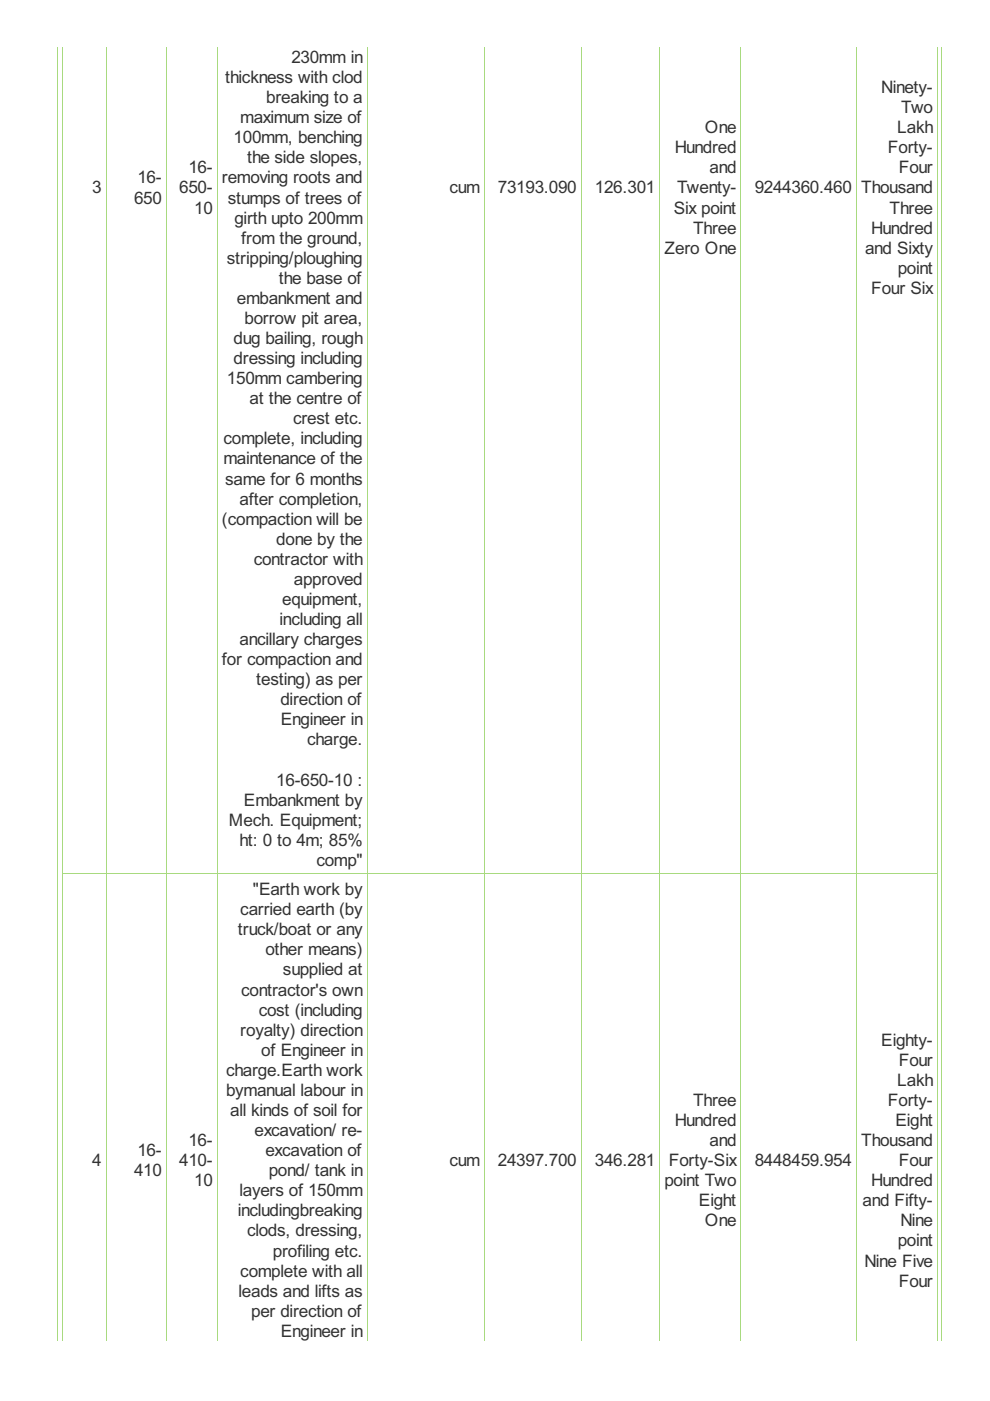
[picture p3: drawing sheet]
<svg xmlns="http://www.w3.org/2000/svg" width="210mm" height="297mm" viewBox="0 0 210 297" stroke-linecap="round" stroke-linejoin="round" font-family="sans-serif">
<defs><g id="words">
<g font-size="4.1" fill="#333">
<text x="47.8" y="17.6">thickness with clod</text>
<text x="61.8" y="13.4">230mm in</text>
<text x="56.4" y="21.9">breaking to a</text>
<text x="186.8" y="19.7">Ninety-</text>
<text x="191.1" y="24">Two</text>
<text x="51" y="26.1">maximum size of</text>
<text x="149.4" y="28.3">One</text>
<text x="190.2" y="28.3">Lakh</text>
<text x="49.5" y="30.4">100mm, benching</text>
<text x="52.4" y="34.6">the side slopes,</text>
<text x="143" y="32.5">Hundred</text>
<text x="188.3" y="32.5">Forty-</text>
<text x="19.6" y="41">3</text>
<text x="29.1" y="38.9">16-</text>
<text x="38" y="41">650-</text>
<text x="40" y="36.8">16-</text>
<text x="47.1" y="38.9">removing roots and</text>
<text x="95.3" y="41">cum</text>
<text x="105.6" y="41">73193.090</text>
<text x="126.1" y="41">126.301</text>
<text x="143.6" y="41">Twenty-</text>
<text x="150.4" y="36.8">and</text>
<text x="160" y="41">9244360.460</text>
<text x="182.6" y="41">Thousand</text>
<text x="190.6" y="36.8">Four</text>
<text x="28.4" y="43.2">650</text>
<text x="41.2" y="45.3">10</text>
<text x="48.3" y="43.2">stumps of trees of</text>
<text x="49.7" y="47.4">girth upto 200mm</text>
<text x="142.9" y="45.3">Six point</text>
<text x="188.6" y="45.3">Three</text>
<text x="51.1" y="51.7">from the ground,</text>
<text x="140.9" y="53.8">Zero One</text>
<text x="146.9" y="49.5">Three</text>
<text x="183.4" y="53.8">and Sixty</text>
<text x="184.7" y="49.5">Hundred</text>
<text x="48.1" y="55.9">stripping/ploughing</text>
<text x="190.3" y="58">point</text>
<text x="50.2" y="64.4">embankment and</text>
<text x="59.1" y="60.2">the base of</text>
<text x="184.7" y="62.3">Four Six</text>
<text x="51.8" y="68.7">borrow pit area,</text>
<text x="49.5" y="72.9">dug bailing, rough</text>
<text x="49.5" y="77.2">dressing including</text>
<text x="48.1" y="81.5">150mm cambering</text>
<text x="52.9" y="85.7">at the centre of</text>
<text x="62.1" y="90">crest etc.</text>
<text x="47.4" y="94.2">complete, including</text>
<text x="47.4" y="98.5">maintenance of the</text>
<text x="47.8" y="102.7">same for 6 months</text>
<text x="50.8" y="107">after completion,</text>
<text x="47.1" y="111.2">(compaction will be</text>
<text x="53.8" y="119.8">contractor with</text>
<text x="58.6" y="115.5">done by the</text>
<text x="62.3" y="124">approved</text>
<text x="59.8" y="128.3">equipment,</text>
<text x="50.8" y="136.8">ancillary charges</text>
<text x="59.3" y="132.5">including all</text>
<text x="47.1" y="141">for compaction and</text>
<text x="54.3" y="145.3">testing) as per</text>
<text x="59.5" y="149.5">direction of</text>
<text x="59.5" y="153.8">Engineer in</text>
<text x="65.1" y="158.1">charge.</text>
<text x="58.6" y="166.6">16-650-10 :</text>
<text x="51.7" y="170.8">Embankment by</text>
<text x="48.5" y="175.1">Mech. Equipment;</text>
<text x="50.8" y="179.3">ht: 0 to 4m; 85%</text>
<text x="67.1" y="183.6">comp&quot;</text>
<text x="53.6" y="189.8">&quot;Earth work by</text>
<text x="51" y="194.1">carried earth (by</text>
<text x="50.4" y="198.3">truck/boat or any</text>
<text x="56.3" y="202.6">other means)</text>
<text x="60" y="206.8">supplied at</text>
<text x="51.1" y="211.1">contractor's own</text>
<text x="54.9" y="215.3">cost (including</text>
<text x="51" y="219.6">royalty) direction</text>
<text x="186.8" y="221.7">Eighty-</text>
<text x="55.4" y="223.8">of Engineer in</text>
<text x="190.6" y="226">Four</text>
<text x="47.9" y="228.1">charge.Earth work</text>
<text x="47.9" y="232.4">bymanual labour in</text>
<text x="190.2" y="230.2">Lakh</text>
<text x="48.8" y="236.6">all kinds of soil for</text>
<text x="143" y="238.7">Hundred</text>
<text x="146.9" y="234.5">Three</text>
<text x="188.3" y="234.5">Forty-</text>
<text x="189.9" y="238.7">Eight</text>
<text x="29.1" y="245.1">16-</text>
<text x="40" y="243">16-</text>
<text x="54" y="240.9">excavation/ re-</text>
<text x="56.3" y="245.1">excavation of</text>
<text x="150.4" y="243">and</text>
<text x="182.6" y="243">Thousand</text>
<text x="19.6" y="247.3">4</text>
<text x="28.4" y="249.4">410</text>
<text x="38" y="247.3">410-</text>
<text x="41.2" y="251.5">10</text>
<text x="57" y="249.4">pond/ tank in</text>
<text x="95.3" y="247.3">cum</text>
<text x="105.6" y="247.3">24397.700</text>
<text x="126.1" y="247.3">346.281</text>
<text x="140.9" y="251.5">point Two</text>
<text x="141.8" y="247.3">Forty-Six</text>
<text x="160" y="247.3">8448459.954</text>
<text x="184.7" y="251.5">Hundred</text>
<text x="190.6" y="247.3">Four</text>
<text x="50.4" y="257.9">includingbreaking</text>
<text x="50.8" y="253.6">layers of 150mm</text>
<text x="148.2" y="255.8">Eight</text>
<text x="182.9" y="255.8">and Fifty-</text>
<text x="52.4" y="262.1">clods, dressing,</text>
<text x="149.4" y="260">One</text>
<text x="190.9" y="260">Nine</text>
<text x="57.9" y="266.4">profiling etc.</text>
<text x="183.3" y="268.5">Nine Five</text>
<text x="190.3" y="264.3">point</text>
<text x="50.6" y="274.9">leads and lifts as</text>
<text x="51" y="270.7">complete with all</text>
<text x="190.6" y="272.8">Four</text>
<text x="53.3" y="279.2">per direction of</text>
<text x="59.5" y="283.4">Engineer in</text>
</g>
</g></defs>
<g fill="none" stroke="#a8da7f" stroke-width=".21">
<path d="M12.2 9.9v274.5M13.3 9.9v274.5M22.5 9.9v274.5M35.3 9.9v274.5M46.1 9.9v274.5M77.8 9.9v274.5M102.6 9.9v274.5M123.2 9.9v274.5M139.9 9.9v274.5M157.1 9.9v274.5M181.6 9.9v274.5M198.8 9.9v274.5"/>
<path d="M199.6 9.9v274.5M13.2 185.3h185.6"/>
</g>
<use href="#words"/>
</svg>
